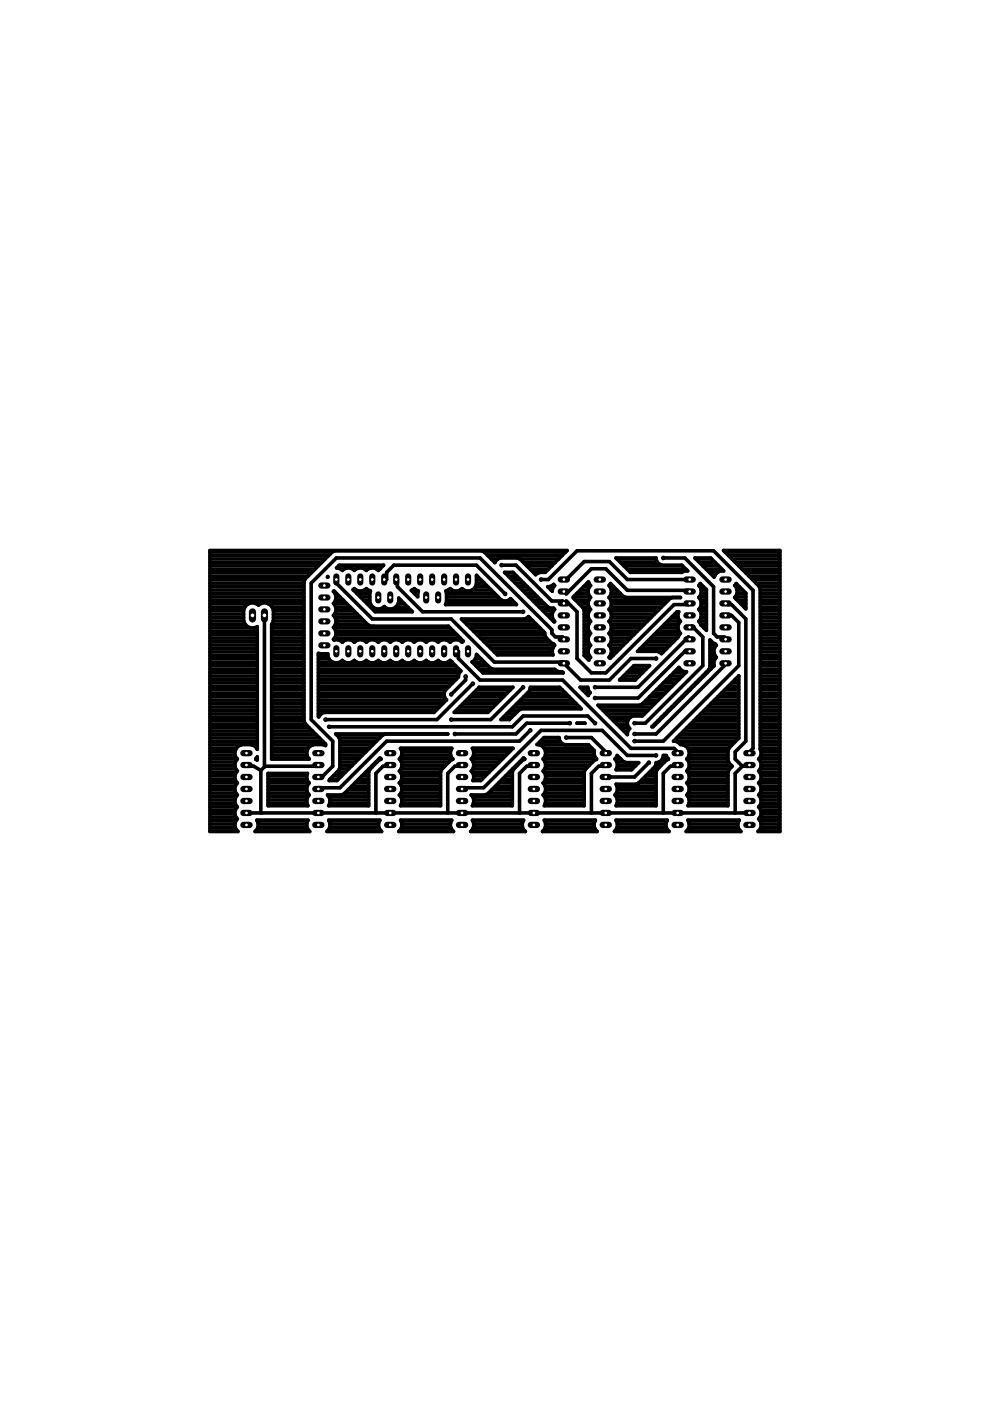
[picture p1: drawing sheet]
<svg xmlns="http://www.w3.org/2000/svg" width="210mm" height="297mm" viewBox="0 0 210 297" stroke-linecap="round" stroke-linejoin="round" font-family="sans-serif">
<g fill="none" stroke="#000" stroke-width=".76">
<path d="M44.5 120h23M44.5 119.3h23.7M44.5 118.5h24.4M44.5 117.8h25.2M44.5 117.1h25.9M71.8 120h9.4M102.7 117.1h17.2M103.4 117.8h15.8M104.2 118.5h1.3M104.9 119.3h.1M104.9 119.3l-2.3-2.3-.5-.2h-31.1l-.6 .2-5.7 5.8-.2 .5v29.6l.2 .5 4.3 4.4v.3l-.5-.2h-2l-.7 .2-.5 .5M106.3 119.8h3.1l7.6 7.6h2.3l.2 .5 .6-.5 2.2 2.3v9.9l3.1 3.1h3l14.5-14.5h3.1l.2-.3"/>
<path d="M110.2 118.5h8.2M110.3 118.5l-.6-.2h-3.7l-.5 .2-.6 .8M110.3 118.5l3.3 3.4 .8-.6h1.2l4.6-4.6h-75.7v59.6h6a1.73 1.73 0 0 1-.2-2.7 1.7 1.7 0 0 1 0-2.5 1.7 1.7 0 0 1 0-2.5 1.7 1.7 0 0 1 0-2.6 1.7 1.7 0 0 1 0-2.5 1.7 1.7 0 0 1 0-2.6 1.74 1.74 0 0 1-.2-2.3M111 119.3h6.7M111.7 120h5.3M130.6 118.3h8.5a1.48 1.48 0 0 0 1.2 1.5h4.3l1.2 1.3h-.6l-.7 .2h-10.9zM130.8 118.5h8.3M131.6 119.3h7.8M132.3 120h12.4M140.6 118.3h4.6l6.1 6.1v9.9l.8 .7h1.5l.2 .6M147.3 118.3h3.4l2.7 2.8a1.75 1.75 0 0 0-2 1.3zM147.6 118.5h3.3"/>
<path d="M148.3 119.3h3.3M149 120h3.3M153.4 116.7h12v59.6h-4.7a1.73 1.73 0 0 0 .1-2.7 1.7 1.7 0 0 0 0-2.5 1.7 1.7 0 0 0 0-2.5 1.7 1.7 0 0 0 0-2.6 1.7 1.7 0 0 0 0-2.5 1.7 1.7 0 0 0 0-2.6 1.63 1.63 0 0 0 .4-2v-34.1l-.2-.5zM153.7 117.1h11.7M154.5 117.8h10.9M155.2 118.5h10.2M155.9 119.3h9.5M156.7 120h8.7M44.5 122.9h20.1M44.5 139.7h10M44.5 139h10M44.5 138.2h10"/>
<path d="M44.5 137.5h10M44.5 136.8h10M44.5 136h10M44.5 135.3h10M44.5 134.6h10M44.5 133.8h10M44.5 133.1h8.6M44.5 132.4h7.5M44.5 131.7h7.1M44.5 130.9h7.1M44.5 130.2h7.1M44.5 129.5h7.1"/>
<path d="M44.5 128.7h7.4M44.5 128h8.2M44.5 127.3h20M44.5 126.6h20M44.5 125.8h20M44.5 125.1h20M44.5 124.4h20M44.5 123.6h20M44.5 122.2h20.8M44.5 121.4h21.5M44.5 120.7h22.2M54 133.1h.5"/>
<path d="M54.3 128h1M56.1 130.5v32.1M56.9 128h7.6M57.6 139.7h6.9M57.6 139h6.9M57.6 138.2h6.9M57.6 137.5h6.9M57.6 136.8h6.9M57.6 136h6.9M57.6 135.3h6.9M57.6 134.6h6.9M57.6 133.8h6.9"/>
<path d="M57.6 133.1h6.9M57.6 132.4h6.9M57.7 128.7h6.8M58 131.7h6.5M58 130.9h6.5M58 130.2h6.5M58 129.5h6.5M67.5 138.5l2 .1a1.78 1.78 0 0 0 1 1.8 1.78 1.78 0 0 0 2.1-.4 1.7 1.7 0 0 0 2.5 0 1.7 1.7 0 0 0 2.6 0 1.7 1.7 0 0 0 2.5 0 1.7 1.7 0 0 0 2.5 0 1.7 1.7 0 0 0 2.6 0 1.7 1.7 0 0 0 2.5 0 1.7 1.7 0 0 0 2.6 0 1.7 1.7 0 0 0 2.5 0 1.7 1.7 0 0 0 2.5 0l2.3 2.3-.3 .3-.2 1-2.8 2.8a1.54 1.54 0 0 0 .3 2l-2.7 2.6h-23.3l-.5 .3-.6 .7zM67.5 139.7h2.2M67.5 139h2M69.5 122.2l-.1 .1zM70.8 128h2.7"/>
<path d="M70.8 133.1h24.6M70.8 125.3l7.3 7.2 .5 .3h16.5l3.1 3.1-.2 .3a1.68 1.68 0 0 0-2.6 0 1.71 1.71 0 0 0-2.5 0 1.71 1.71 0 0 0-2.5 0 1.71 1.71 0 0 0-2.6 0 1.7 1.7 0 0 0-2.5 0 1.7 1.7 0 0 0-2.6 0 1.7 1.7 0 0 0-2.5 0 1.7 1.7 0 0 0-2.5 0 1.7 1.7 0 0 0-2.6 0 1.7 1.7 0 0 0-2.5 0 1.61 1.61 0 0 0-1.8-.5l-.1-.1a1.7 1.7 0 0 0 0-2.6 1.7 1.7 0 0 0 0-2.5 1.7 1.7 0 0 0 0-2.6 1.68 1.68 0 0 0 0-2.5zM71 135.3h26.6M71 130.2h4.7M71 125.8h.4M71 130.9h5.5M71.1 132.4h6.8M71.1 127.3h1.7M71.2 128.7h3.1M71.2 133.8h24.9M71.2 134.6h25.7M71.2 131.7h6"/>
<path d="M71.2 129.5h3.8M71.2 126.6h.9M71.3 122.9v.7l7.6 7.6h16.8l9.1 9.2h14.5l3.8 3.8h6.1l4.6-4.6h5.3M72.3 120.7l-.9-.3 .5-.6h9.4l-1.1 1.1a1.74 1.74 0 0 0-2.3-.2M72.3 120.7l.3 .2 .2-.2M72.3 120.7h.5M72.4 136h.3M72.8 120.7a1.74 1.74 0 0 1 2.3 .2l.3-.2M74.9 125l.2-.2a1.75 1.75 0 0 0 2.6 0l.8 .5-.1 .4v2a1.8 1.8 0 0 0 3.1 .9 1.83 1.83 0 0 0 2.2 .3 1.83 1.83 0 0 0 .8-2.1l2.9 2.9h-7.8zM74.9 120.7h.5M74.9 125.1h.6M75 136h.2"/>
<path d="M75.4 120.7a1.74 1.74 0 0 1 2.3 .2l.2-.2M75.6 125.8h2.8M76.4 126.6h2M77.1 127.3h1.3M77.3 125.1h.7M77.4 120.7h.5M77.5 136h.3M77.9 128h.6M78.6 128.7h.5M79.3 129.5h7.9M80 120.7h.4M80.1 136h.2"/>
<path d="M81.3 128.7h.3M81.5 122.9h.5v-1.6l1.5-1.5h17.5l6.1 6.1M82.6 136h.3M83.9 128.7h2.5M84 122.9h.3v1.5l5.3 5.3h21.3M84.4 128h1.3M84.5 127.3h.5M85.1 136h.3M87.2 125.2l.6-.4 .9 .5-.1 1.2zM87.4 125.1h.8M87.7 136h.2M87.8 125.8h.8"/>
<path d="M90.2 136h.3M92.8 136h.2M94.5 125.3l.9-.5a1.73 1.73 0 0 0 2.6 0 1.81 1.81 0 0 0 3-.9v-1.9l5.3 5.2a1.51 1.51 0 0 0 1.9-.3l1.3 1.3h-15l.2-.5v-2zM94.6 128h14.7M94.7 127.3h11.7M94.7 126.6h10.9M94.7 125.8h10.2M95.1 125.1h.7M95.3 136h.3M96.7 138.1h.5v1.5l4.6 4.6h17.5l14.5 14.5h9.1l.8 .7v.3M97.6 125.1h.7M97.8 136h.3"/>
<path d="M98.3 131.7h14.7M99 132.4h14.7M99.7 133.1h14.7M100.1 125.1h4M100.4 133.8h14.8M100.8 139.7h1.2M100.8 124.4h2.6M101 138.7l3 3 .5 .2h13.1l.9 .5h.7l.2 .3h-17l-2.3-2.4a1.63 1.63 0 0 0 .9-1.6zM101 122.9h.9M101 139h.2M101 123.6h1.7M101 122.2h.2"/>
<path d="M101.2 134.6h14.3M101.9 135.3h14M102.6 136h14M103.4 136.8h14.1M104.1 137.5h13.1M104.8 138.2h12.3M107.1 121.4h1.8M107.8 127.3h.8M107.8 122.2h1.8M108.5 122.9h1.8M109.3 123.6h1.7M110 124.4h1.8"/>
<path d="M110.7 125.1h1.8M111.5 125.8h1.7M111.9 130.9h.3M112.2 126.6h1.8M112.4 120.7h3.8M112.9 127.3h1.8M113.2 121.4h1M113.6 128h1.8M114.4 128.7h1.8M114.7 122.9h1.5l6.1-6.1h29l8.4 8.4v33.5l-.8 .7v.3M115.1 129.5h2.3M115.5 134.6v-.4l-3.4-3.5-.9 .5h-13.4l7.7 7.7h11.8a1.68 1.68 0 0 1 .3-2.1l-.2-.2"/>
<path d="M115.5 134.6l.2 .5 1.2 1.2 .4 .2M115.8 130.2h1.3M116.1 124.4h.4l.9-.5 .2 .2-.2 .3-.3 .9zM116.6 130.9h.5M116.6 124.4h.8M116.8 125.1h.3M117.3 131.7h.2M117.3 136.5l.1 .1M117.4 128.9h-.7l-.6-.2-7.3-7.4h-1.8l10.5 10.6 .1-.2a1.77 1.77 0 0 1-.2-2.2M117.4 128.9v.1M117.4 129l.2 .2-.2 .3M119.5 135.6l-.2-.6h-1.5l-.8-.7v-.8l-15.2-15.2h-30.5l-5.3 5.3v29l4.5 4.5v5.4l-2.2 2.2h-.8"/>
<path d="M119.5 122.9h.6l3.8-3.8h5.3l3.8 3.8h13.2M119.5 125.4l.6 .5 5.3-5.3h3l4.6 4.6h13l.2 .2M121.6 126.6h3.5M122 127.3h2.8M122.3 125.8h2.4M122.8 128h1.9M123 125.1h1.7M123.5 128.7h1.4M123.8 124.4h1.2M123.9 139h1M123.9 138.2h.8M123.9 137.5h.9"/>
<path d="M123.9 136.8h1.3M123.9 136h.9M123.9 135.3h.8M123.9 134.6h1.1M123.9 133.8h1M123.9 133.1h.8M123.9 132.4h.9M123.9 131.7h1.2M123.9 130.9h.8M123.9 130.2h.8M123.9 129.5h1.1M124.5 123.6h.4"/>
<path d="M124.6 139.7h.3M125 124.4l.2-.3-.4-.7-3.3 3.3 2.1 2.2 .3 .5v9.6M125 124.4a1.81 1.81 0 0 0 .2 2.3 1.73 1.73 0 0 0 0 2.5l-.2 .3M125 129.5a1.77 1.77 0 0 0 .2 2.2 1.75 1.75 0 0 0 0 2.6 1.75 1.75 0 0 0 0 2.5 1.75 1.75 0 0 0 0 2.6l-.4 .6-.9-1M129.2 136.8h3M129.2 131.7h8.1M129.2 126.6h3.2M129.3 124.4h.8M129.3 124.4a1.81 1.81 0 0 1-.2 2.3 1.73 1.73 0 0 1 0 2.5 1.75 1.75 0 0 1 0 2.5 1.75 1.75 0 0 1 0 2.6 1.75 1.75 0 0 1 0 2.5 1.75 1.75 0 0 1 0 2.6l.2 .2 12.7-12.7 .6-.2M129.3 124.4l-.2-.3 .3-.4 2.7 2.7 .6 .3h11.6M129.4 134.6h5M129.4 129.5h10.1"/>
<path d="M129.4 139h.6M129.4 133.8h5.7M129.5 128.7h10.7M129.5 127.3h12.2M129.5 132.4h7.1M129.5 137.5h2M129.6 136h3.3M129.6 130.9h8.4M129.6 125.8h1.9M129.6 138.2h1.1M129.6 135.3h4M129.6 133.1h6.2"/>
<path d="M129.6 130.2h9.1M129.6 128h11.3M129.6 125.1h1.2M133 120.7h12.5M135.8 137.5h5.6M136.5 136.8h5.6M137.2 136h5.6M138 135.3h5.6M138.7 134.6h5.3M139.4 133.8h4.5M139.7 138.2h.9M140.1 133.1h3.6"/>
<path d="M140.9 132.4h3M141.6 131.7h2.6M142.3 130.9h1.5M143.1 130.2h.6M143.6 129.7h.3a1.65 1.65 0 0 0 .4 2 1.7 1.7 0 0 0 0 2.6l-.5 .7-3.5 3.6-.9-.5h-4.2zM144.3 126.7h.1M144.5 121.3h.1M146.2 138.1h-1l-9.9 9.9h-9.1M146.2 133l.5-.2 2.3 2.2v6.1l-12.2 12.2h-2.3M146.2 135.6l-.2-.6-10.7 10.7h-9.1M148.3 131.7h1.5M148.3 126.6h1.5"/>
<path d="M148.4 124.4h.7M148.4 129.5h1.4M148.5 123.7l1.3 1.3v8.6l-1.2-1.1-.5-.8a1.7 1.7 0 0 0 0-2.5 1.68 1.68 0 0 0 0-2.5 1.71 1.71 0 0 0 0-2.6zM148.5 128.7h1.3M148.5 127.3h1.3M148.6 132.4h1.2M148.6 130.9h1.2M148.7 125.8h1.1M148.7 130.2h1.1M148.7 128h1.1M148.7 125.1h1.1M149.2 133.1h.6"/>
<path d="M149.8 120.7h3.3M150.5 121.4h1.5M150.5 135.7l1.4 1.1a1.7 1.7 0 0 0 0 2.6 1.63 1.63 0 0 0-.5 1.7l-12.9 13h-.3l12.1-12.1 .2-.6zM150.5 139.7h1.1M150.5 139h1.1M150.5 138.2h.9M150.5 137.5h1M150.5 136.8h1.3M150.5 136h.4M151.2 122.2h.3M153.8 127.9l.5 .3h.8l3 3v25.9l-2.2 2.3v1.5l1.5 1.6M153.8 130.5h1.3l1.5 1.5v9.1l-16 16h-6.1"/>
<path d="M155.9 126.6h2.2M156 124.4h.7M156.1 123.7l2 2.1v3.3l-2.3-2.4a1.71 1.71 0 0 0 0-2.6zM156.3 125.8h1.8M156.3 125.1h1.2M156.3 127.3h1.8M157.1 128h1M157.4 120.7h8M157.8 128.7h.3M158.1 121.4h7.3M158.8 122.2h6.6M159.6 122.9h5.8"/>
<path d="M160.3 123.6h5.1M161 124.4h4.4M161.2 139.7h4.2M161.2 139h4.2M161.2 138.2h4.2M161.2 137.5h4.2M161.2 136.8h4.2M161.2 136h4.2M161.2 135.3h4.2M161.2 134.6h4.2M161.2 133.8h4.2M161.2 133.1h4.2"/>
<path d="M161.2 132.4h4.2M161.2 131.7h4.2M161.2 130.9h4.2M161.2 130.2h4.2M161.2 129.5h4.2M161.2 128.7h4.2M161.2 128h4.2M161.2 127.3h4.2M161.2 126.6h4.2M161.2 125.8h4.2M161.2 125.1h4.2M44.5 158.7h5.6"/>
<path d="M44.5 141.1h10M44.5 157.9h6.6M44.5 141.9h10M44.5 159.4h5.3M44.5 157.2h10M44.5 156.5h10M44.5 155.7h10M44.5 155h10M44.5 154.3h10M44.5 153.5h10M44.5 152.8h10M44.5 152.1h10"/>
<path d="M44.5 151.4h10M44.5 150.6h10M44.5 149.9h10M44.5 149.2h10M44.5 148.4h10M44.5 147.7h10M44.5 147h10M44.5 146.2h10M44.5 145.5h10M44.5 144.8h10M44.5 144.1h10M44.5 143.3h10"/>
<path d="M44.5 142.6h10M44.5 140.4h10M50.1 158.6l.5-.5 .6-.2h2.1l.7 .2 .5 .5M53.4 157.9h1.1M54.5 158.7h.1M54.5 158.6v.3v-26a1.89 1.89 0 0 1-2.9-1.3v-2.3a1.88 1.88 0 0 1 3.2-1 1.9 1.9 0 0 1 3.2 1v2.3l-.4 .8v28.5h8a1.77 1.77 0 0 1-.3-2.3M57.6 158.7h7.7M57.6 141.1h6.9M57.6 157.9h8.7M57.6 141.9h6.9M57.6 159.4h7.4M57.6 157.2h10.9"/>
<path d="M57.6 156.5h10.1M57.6 155.7h9.4M57.6 155h8.7M57.6 154.3h7.9M57.6 153.5h7.2M57.6 152.8h6.9M57.6 152.1h6.9M57.6 151.4h6.9M57.6 150.6h6.9M57.6 149.9h6.9M57.6 149.2h6.9M57.6 148.4h6.9"/>
<path d="M57.6 147.7h6.9M57.6 147h6.9M57.6 146.2h6.9M57.6 145.5h6.9M57.6 144.8h6.9M57.6 144.1h6.9M57.6 143.3h6.9M57.6 142.6h6.9M57.6 140.4h6.9M67.5 141.1h29.1M67.5 141.9h29.8M67.5 151.4h.6"/>
<path d="M67.5 150.6h24.9M67.5 149.9h25.7M67.5 149.2h26.4M67.5 148.4h27.1M67.5 147.7h26.7M67.5 147h26.7M67.5 146.2h27M67.5 145.5h27.7M67.5 144.8h28.5M67.5 144.1h29.2M67.5 143.3h29.7M67.5 142.6h29.9"/>
<path d="M67.5 140.4h3.1M68.7 157.9h.3M71.3 155.7h10.1M71.9 156.5h8.6M72 140.4h1.2M72.1 158.7h6.2M72.1 157.9h6.9M72.1 159.4h5.5M72.1 157.2h7.7M74.5 140.4h1.2M77.1 140.4h1.2M79.6 140.4h1.2"/>
<path d="M81.7 155.6l-.6 .3-9.7 9.6h-1.6l2-2.2 .3-.5v-6l-.3-.5-.6-.7h23.7M82.1 140.4h1.2M84.7 140.4h1.2M84.9 158.7h10.9a1.71 1.71 0 0 0 .2 2.2l-.4 .3-2 1.9-.2 .6v7.1h-8.5a1.74 1.74 0 0 0-.2-2.2 1.7 1.7 0 0 0 0-2.6 1.7 1.7 0 0 0 0-2.5 1.7 1.7 0 0 0 0-2.6 1.71 1.71 0 0 0 .2-2.2zM85.2 159.4h10.3M87.2 140.4h1.2M89.8 140.4h1.2M92.3 140.4h1.2M94.8 140.4h1.1M94.9 155.6h.1M96.7 150.6h7.1M97.5 149.9h7.1"/>
<path d="M98.2 149.2h7.1M98.7 143.4v.8l-3 3M98.9 148.4h7.1M99.7 147.7h7.1M100.2 158.7h8.6l-6.9 6.8h-1.6a1.65 1.65 0 0 0-.4-2 1.7 1.7 0 0 0 0-2.6 1.71 1.71 0 0 0 .3-2.2zM100.2 140.4h2.5M100.2 144.9l-7.6 7.7h-23.6M100.4 147h7.1M100.4 159.4h7.6M100.9 141.1h2.5M101.1 146.2h7.1M101.6 145.7h7.2l-5.4 5.3h-7.1z"/>
<path d="M101.6 141.9h2.8M102.3 142.6h17.1M106.7 152.1h1.8M107.4 151.4h1.8M108.2 150.6h1.7M108.9 149.9h14M109.6 149.2h12.5M110.3 148.4h11.1M110.9 145.7l-6.8 6.9h-8.4M111.1 147.7h9.6M111.8 147h8.1M112.4 146.2h6.8"/>
<path d="M112.4 154.9l-2.2 2.2h-28.2l-9.9 9.9h-4.6v.3M112.4 145.7h6.3l4.5 4.6h-12.6l-.6 .2-2 2.1h-1.8l6-6zM114.4 157.9h10.4l1.2 1.3a2.08 2.08 0 0 0 .4 1.8 7 7 0 0 0-2.5 2.7v7.1h-8.5a1.74 1.74 0 0 0-.3-2.2 1.7 1.7 0 0 0 0-2.6 1.7 1.7 0 0 0 0-2.5 1.7 1.7 0 0 0 0-2.6 1.74 1.74 0 0 0 .3-2.3M114.5 157.2h4.2M115.3 156.5h3.2M115.4 158.7h10.1M115.7 159.4h10.3M119.8 157.9a1.51 1.51 0 0 1-1.3-1.5h-3.1l-1.5 1.5 1 .2 .5 .5M120.1 156.4h5.3l3 3v.3M120.8 153.3h-9.1l-2.3 2.3h-13M122.3 153.3v.1M122.3 153.3l1.7 .1"/>
<path d="M123 145.7h1.6l.3 .9 .2 .3-.4 .6zM123.5 146.2h1.2M124.2 147h.8M126.2 153.3l-1.6-1.5h-13.7l-2.3 2.3h-38.8M126.8 149.5h8.8l.6-.2 7.8-7.8a1.66 1.66 0 0 0 1.6 .9l-9.4 9.4h-2a1.53 1.53 0 0 0-1.2 1.1 1.53 1.53 0 0 0 .5 1.6l-.5 .8v.4zM127.2 149.9h10.9M127.9 150.6h9.5M128.6 151.4h8M129.3 152.1h4.3M130.1 152.8h3M130.8 153.5h2.2M131.5 144.1h3.3"/>
<path d="M131.6 154.3h1.7M132.2 143.3h3.3M132.3 155h.8M132.9 142.6h3.3M133 155.7h.1M133.7 141.9h3.3M134.4 141.1h3.3l-3 3.1h-3.3zM136.3 149.2h2.5M137 148.4h2.6M137.7 147.7h2.6M138.5 147h2.5M138.7 153.5h.3"/>
<path d="M139.2 146.2h2.5M139.5 152.8h.2M139.9 145.5h2.6M140.2 152.1h.3M140.7 144.8h2.5M140.9 151.4h.3M141.4 144.1h2.5M141.7 150.6h.2M142.1 143.3h2.6M142.4 149.9h.3M142.8 157.1l13.8-13.8v13.2l-2 2.1-.3 .5v2.1l.3 .6 .6 .7-.6 .6-.3 .6v7.1h-8.4a1.74 1.74 0 0 0-.3-2.2 1.7 1.7 0 0 0 0-2.6 1.7 1.7 0 0 0 0-2.5 1.7 1.7 0 0 0 0-2.6 1.78 1.78 0 0 0 .4-2 1.78 1.78 0 0 0-1.7-1l-.5-.5zM142.9 142.6h2.5"/>
<path d="M143.1 149.2h.3M143.4 157.2h12.5M143.4 156.5h13.2M143.6 141.9h.7M143.9 148.4h.2M144.2 155.7h12.4M144.6 147.7h.2M144.8 157.9h10.4M144.9 155h11.7M145.3 147h.3M145.6 154.3h11M145.9 158.7h8.6"/>
<path d="M146 146.2h.3M146.1 159.4h8.2M146.4 153.5h10.2M146.8 145.5h.2M147.1 152.8h9.5M147.5 144.8h.3M147.8 152.1h8.8M148.2 144.1h.3M148.5 151.4h8.1M149 143.3h.2M149.3 150.6h7.3M149.7 142.6h.3"/>
<path d="M150 149.9h6.6M150.3 141.9h.4M150.5 141.1h.9M150.5 140.4h.9M150.7 149.2h5.9M151.5 148.4h5.1M152.2 147.7h4.4M152.9 147h3.7M153.7 146.2h2.9M153.8 140.6l-.2 .5-14.5 14.5h-4.6M154.4 145.5h2.2M155.1 144.8h1.5"/>
<path d="M155.9 144.1h.7M156.6 143.3h.1M161.2 158.7h4.2M161.2 141.1h4.2M161.2 157.9h4.2M161.2 141.9h4.2M161.2 157.2h4.2M161.2 156.5h4.2M161.2 155.7h4.2M161.2 155h4.2M161.2 154.3h4.2M161.2 153.5h4.2"/>
<path d="M161.2 152.8h4.2M161.2 152.1h4.2M161.2 151.4h4.2M161.2 150.6h4.2M161.2 149.9h4.2M161.2 149.2h4.2M161.2 148.4h4.2M161.2 147.7h4.2M161.2 147h4.2M161.2 146.2h4.2M161.2 145.5h4.2M161.2 144.8h4.2"/>
<path d="M161.2 144.1h4.2M161.2 143.3h4.2M161.2 142.6h4.2M161.2 140.4h4.2M161.4 159.4h4M44.5 176.2h5.8M44.5 175.5h5.4M44.5 174.7h5.3M44.5 174h5.5M44.5 173.2h5.5M44.5 172.5h5.3M44.5 171.8h5.4"/>
<path d="M44.5 171.1h5.8M44.5 170.3h5.4M44.5 169.6h5.3M44.5 168.9h5.5M44.5 168.1h5.5M44.5 167.4h5.3M44.5 166.7h5.4M44.5 165.9h5.8M44.5 165.2h5.3M44.5 164.5h5.3M44.5 163.8h5.6M44.5 163h5.5"/>
<path d="M44.5 162.3h5.3M44.5 161.6h5.4M44.5 160.8h5.7M44.5 160.1h5.3M52.3 172.4h106.6M52.3 162.2v.3h1.5l1.5 .8M54.2 176.2h11.4M54.3 160.8h.2M54.5 173.9h10.8a1.83 1.83 0 0 0 .4 2.4h-11.6a1.77 1.77 0 0 0 .4-2.4zM54.5 174h10.8M54.5 160.5v.6l-.3-.2zM54.7 175.5h10.4"/>
<path d="M54.7 174.7h10.3M55.3 163.3v9.1M56.8 164h8.4a1.73 1.73 0 0 0 .4 2 1.75 1.75 0 0 0 0 2.6 1.8 1.8 0 0 0-.3 2.2h-8.5zM56.8 170.3h8.3M56.8 169.6h8.2M56.8 168.9h8.5M56.8 168.1h8.4M56.8 167.4h8.2M56.8 166.7h8.3M56.8 165.9h8.7M56.8 165.2h8.3M56.8 164.5h8.2"/>
<path d="M57.6 160.8h7.9M57.6 160.1h7.5M67.5 162.2v.3h-11.3l-.9 .8M69.4 168.6h.1M69.4 176.2h11.4M69.7 173.9h10.8a1.77 1.77 0 0 0 .4 2.4h-11.6a1.8 1.8 0 0 0 .4-2.4zM69.7 174h10.8M69.7 168.9h8.5M69.9 175.5h10.4M69.9 170.3h8.3M69.9 165.2h1.8M70 174.7h10.3"/>
<path d="M70 169.6h8.2M70.7 164.5h1.8M71.4 163.8h1.8M72 163h1.9M72.1 162.3h2.6M72.1 161.6h3.3M72.1 160.8h4M72.1 160.1h4.7M73.1 168.1h5.1M73.9 167.4h4.3M74.6 166.7h3.6M75.3 165.9h2.9"/>
<path d="M76 165.2h2.2M76.8 164.5h1.4M77.5 163.8h.7M78.2 163h.3M78.8 162.7l-.4 .4-.2 .6v7.1h-8.5a1.77 1.77 0 0 0-.3-2.2M78.8 162.7l1.5-1.5 .5-.3-.2-.2-7.7 7.6-.5 .3h-3M78.8 162.7h.1M79 162.3h.2M79.7 161.6h.2M80.4 160.8h.3M82.7 162.2v.3h-1.5l-1.5 1.5v8.4M84.7 176.2h11.3"/>
<path d="M84.7 165.9h8.7M84.8 160.8h11.1M84.9 173.9h10.9a1.77 1.77 0 0 0 .4 2.4h-11.7a1.77 1.77 0 0 0 .4-2.4zM84.9 168.9h8.5M84.9 163.8h8.5M85 174h10.7M85 168.1h8.4M85 163h8.7M85.1 166.7h8.3M85.1 161.6h10.1M85.1 175.5h10.5M85.1 170.3h8.3"/>
<path d="M85.2 165.2h8.2M85.2 160.1h10.3M85.2 174.7h10.3M85.2 169.6h8.2M85.2 167.4h8.2M85.2 164.5h8.2M85.2 162.3h9.2M98 162.2v.3h-1.6l-1.5 1.5v8.4M99.9 168.6h2.9l.6-.3 7.6-7.6 .3 .2-.1 .1a7 7 0 0 0-2.6 2.7v7.1h-8.4a1.74 1.74 0 0 0-.3-2.2zM99.9 168.6h.1M99.9 176.2h11.4M100 160.8h6.6"/>
<path d="M100.2 173.9h10.8a1.77 1.77 0 0 0 .4 2.4h-11.6a1.77 1.77 0 0 0 .4-2.4zM100.2 168.9h8.4M100.2 163.8h3.5M100.2 174h10.8M100.2 163h4.2M100.3 161.6h5.6M100.4 175.5h10.4M100.4 170.3h8.2M100.4 165.2h1.8M100.4 160.1h6.9M100.4 174.7h10.3M100.4 169.6h8.2"/>
<path d="M100.4 164.5h2.5M100.4 162.3h4.7M103.6 168.1h5M104.3 167.4h4.3M105.1 166.7h3.5M105.8 165.9h2.8M106.5 165.2h2.1M107.2 164.5h1.4M108 163.8h.6M108.7 163h.2M109.4 162.3h.3M110.2 161.6h.2"/>
<path d="M110.9 160.8h.3M113.2 162.2v.3h-1.5l-1.5 1.5v8.4M115.1 176.2h11.4M115.2 165.9h8.7M115.2 160.8h11.2M115.4 173.9h10.8a1.83 1.83 0 0 0 .4 2.4h-11.6a1.77 1.77 0 0 0 .4-2.4zM115.4 163.8h8.5M115.4 168.9h8.5M115.4 174h10.8M115.5 168.1h8.4M115.5 163h8.7M115.5 161.6h10.1"/>
<path d="M115.6 166.7h8.3M115.6 175.5h10.4M115.6 170.3h8.3M115.6 165.2h8.3M115.6 160.1h10.4M115.7 174.7h10.3M115.7 169.6h8.2M115.7 167.4h8.2M115.7 164.5h8.2M115.7 162.3h9.2M128.4 162.2v.3h-1.5l-1.5 1.5v8.4M130.4 176.2h11.3"/>
<path d="M130.5 160.8h1M130.6 166.3h4.2l.6-.3 3.5-3.4 .2-.9a1.45 1.45 0 0 0 1.5-1.5h.7l.4 .7-.1 .1a7.1 7.1 0 0 0-2.5 2.7v7.1h-8.5a1.77 1.77 0 0 0-.2-2.2 1.77 1.77 0 0 0 .2-2.3zM130.6 173.9h10.9a1.77 1.77 0 0 0 .4 2.4h-11.6a1.8 1.8 0 0 0 .3-2.4zM130.7 174h10.7M130.7 168.9h8.4M130.7 168.1h8.4M130.7 163h3.4M130.8 161.6h1.6M130.8 166.7h8.3M130.8 175.5h10.5M130.8 170.3h8.3M130.9 160.2l1.2 1.3 .6 .2h2.7l-1.5 1.5h-3.3a1.77 1.77 0 0 0-.2-2.3z"/>
<path d="M130.9 174.7h10.3M130.9 169.6h8.2M130.9 167.4h8.2M130.9 162.3h3.9M135.5 165.9h3.6M136.2 165.2h2.9M136.9 164.5h2.2M137.6 161.7l-3.1 3h-6.1M137.7 163.8h1.4M138.4 163h1M139 162.3h1.1M139.1 160.2h-6.1l-5.3-5.3h-13l-12.2 12.1h-4.5v.3"/>
<path d="M139.7 161.6h1.2M140.5 160.8h1.1M143.7 162.2v.3h-1.5l-1.6 1.5v8.4M145.6 176.2h11.4M145.7 165.9h8.6M145.7 160.8h8.6M145.9 173.9h10.8a1.77 1.77 0 0 0 .4 2.4h-11.6a1.77 1.77 0 0 0 .4-2.4zM145.9 168.9h8.4M145.9 163.8h8.4M145.9 174h10.8M145.9 168.1h8.4M145.9 163h8.8"/>
<path d="M146 166.7h8.3M146 161.6h8.5M146.1 175.5h10.4M146.1 170.3h8.2M146.1 165.2h8.2M146.1 160.1h8.2M146.1 174.7h10.3M146.1 169.6h8.2M146.1 167.4h8.2M146.1 164.5h8.2M146.1 162.3h9M157.4 162.5l-1.5 1.5v8.4"/>
<path d="M158.9 162.2v.3h-1.5M160.8 176.2h4.6M160.9 171.1h4.5M160.9 165.9h4.5M161 160.8h4.4M161.1 168.9h4.3M161.1 163.8h4.3M161.1 174h4.3M161.1 173.2h4.3M161.2 168.1h4.2M161.2 163h4.2M161.2 161.6h4.2"/>
<path d="M161.3 166.7h4.1M161.3 175.5h4.1M161.3 171.8h4.1M161.3 170.3h4.1M161.3 165.2h4.1M161.3 160.1h4.1M161.4 174.7h4M161.4 172.5h4M161.4 169.6h4M161.4 167.4h4M161.4 164.5h4M161.4 162.3h4"/>
</g>
<path d="M126.5 140.6h1.3" fill="none" stroke="#000" stroke-width="1.3"/>
<circle cx="127.2" cy="140.6" r=".4" fill="#fff" stroke="#000" stroke-width=".21"/>
<path d="M126.5 138.1h1.3" fill="none" stroke="#000" stroke-width="1.3"/>
<circle cx="127.2" cy="138.1" r=".4" fill="#fff" stroke="#000" stroke-width=".21"/>
<path d="M126.5 125.4h1.3" fill="none" stroke="#000" stroke-width="1.3"/>
<circle cx="127.2" cy="125.4" r=".4" fill="#fff" stroke="#000" stroke-width=".21"/>
<path d="M126.5 122.9h1.3" fill="none" stroke="#000" stroke-width="1.3"/>
<circle cx="127.2" cy="122.9" r=".4" fill="#fff" stroke="#000" stroke-width=".21"/>
<path d="M126.5 135.6h1.3" fill="none" stroke="#000" stroke-width="1.3"/>
<circle cx="127.2" cy="135.6" r=".4" fill="#fff" stroke="#000" stroke-width=".21"/>
<path d="M126.5 133h1.3" fill="none" stroke="#000" stroke-width="1.3"/>
<circle cx="127.2" cy="133" r=".4" fill="#fff" stroke="#000" stroke-width=".21"/>
<path d="M126.5 127.9h1.3" fill="none" stroke="#000" stroke-width="1.3"/>
<circle cx="127.2" cy="127.9" r=".4" fill="#fff" stroke="#000" stroke-width=".21"/>
<path d="M126.5 130.5h1.3" fill="none" stroke="#000" stroke-width="1.3"/>
<circle cx="127.2" cy="130.5" r=".4" fill="#fff" stroke="#000" stroke-width=".21"/>
<path d="M118.9 122.9h1.3" fill="none" stroke="#000" stroke-width="1.3"/>
<circle cx="119.5" cy="122.9" r=".4" fill="#fff" stroke="#000" stroke-width=".21"/>
<path d="M118.9 125.4h1.3" fill="none" stroke="#000" stroke-width="1.3"/>
<circle cx="119.5" cy="125.4" r=".4" fill="#fff" stroke="#000" stroke-width=".21"/>
<path d="M118.9 127.9h1.3" fill="none" stroke="#000" stroke-width="1.3"/>
<circle cx="119.5" cy="127.9" r=".4" fill="#fff" stroke="#000" stroke-width=".21"/>
<path d="M118.9 130.5h1.3" fill="none" stroke="#000" stroke-width="1.3"/>
<circle cx="119.5" cy="130.5" r=".4" fill="#fff" stroke="#000" stroke-width=".21"/>
<path d="M118.9 133h1.3" fill="none" stroke="#000" stroke-width="1.3"/>
<circle cx="119.5" cy="133" r=".4" fill="#fff" stroke="#000" stroke-width=".21"/>
<path d="M118.9 135.6h1.3" fill="none" stroke="#000" stroke-width="1.3"/>
<circle cx="119.5" cy="135.6" r=".4" fill="#fff" stroke="#000" stroke-width=".21"/>
<path d="M118.9 138.1h1.3" fill="none" stroke="#000" stroke-width="1.3"/>
<circle cx="119.5" cy="138.1" r=".4" fill="#fff" stroke="#000" stroke-width=".21"/>
<path d="M118.9 140.6h1.3" fill="none" stroke="#000" stroke-width="1.3"/>
<circle cx="119.5" cy="140.6" r=".4" fill="#fff" stroke="#000" stroke-width=".21"/>
<path d="M51.6 174.9h1.3" fill="none" stroke="#000" stroke-width="1.3"/>
<circle cx="52.3" cy="174.9" r=".4" fill="#fff" stroke="#000" stroke-width=".21"/>
<path d="M51.6 172.4h1.3" fill="none" stroke="#000" stroke-width="1.3"/>
<circle cx="52.3" cy="172.4" r=".4" fill="#fff" stroke="#000" stroke-width=".21"/>
<path d="M51.6 169.8h1.3" fill="none" stroke="#000" stroke-width="1.3"/>
<circle cx="52.3" cy="169.8" r=".4" fill="#fff" stroke="#000" stroke-width=".21"/>
<path d="M51.6 167.3h1.3" fill="none" stroke="#000" stroke-width="1.3"/>
<circle cx="52.3" cy="167.3" r=".4" fill="#fff" stroke="#000" stroke-width=".21"/>
<path d="M51.6 164.7h1.3" fill="none" stroke="#000" stroke-width="1.3"/>
<circle cx="52.3" cy="164.7" r=".4" fill="#fff" stroke="#000" stroke-width=".21"/>
<path d="M51.6 162.2h1.3" fill="none" stroke="#000" stroke-width="1.3"/>
<circle cx="52.3" cy="162.2" r=".4" fill="#fff" stroke="#000" stroke-width=".21"/>
<path d="M51.6 159.7h1.3" fill="none" stroke="#000" stroke-width="1.3"/>
<circle cx="52.3" cy="159.7" r=".4" fill="#fff" stroke="#000" stroke-width=".21"/>
<path d="M66.8 174.9h1.4" fill="none" stroke="#000" stroke-width="1.3"/>
<circle cx="67.5" cy="174.9" r=".4" fill="#fff" stroke="#000" stroke-width=".21"/>
<path d="M66.8 172.4h1.4" fill="none" stroke="#000" stroke-width="1.3"/>
<circle cx="67.5" cy="172.4" r=".4" fill="#fff" stroke="#000" stroke-width=".21"/>
<path d="M66.8 169.8h1.4" fill="none" stroke="#000" stroke-width="1.3"/>
<circle cx="67.5" cy="169.8" r=".4" fill="#fff" stroke="#000" stroke-width=".21"/>
<path d="M66.8 167.3h1.4" fill="none" stroke="#000" stroke-width="1.3"/>
<circle cx="67.5" cy="167.3" r=".4" fill="#fff" stroke="#000" stroke-width=".21"/>
<path d="M66.8 164.7h1.4" fill="none" stroke="#000" stroke-width="1.3"/>
<circle cx="67.5" cy="164.7" r=".4" fill="#fff" stroke="#000" stroke-width=".21"/>
<path d="M66.8 162.2h1.4" fill="none" stroke="#000" stroke-width="1.3"/>
<circle cx="67.5" cy="162.2" r=".4" fill="#fff" stroke="#000" stroke-width=".21"/>
<path d="M66.8 159.7h1.4" fill="none" stroke="#000" stroke-width="1.3"/>
<circle cx="67.5" cy="159.7" r=".4" fill="#fff" stroke="#000" stroke-width=".21"/>
<path d="M82.1 174.9h1.3" fill="none" stroke="#000" stroke-width="1.3"/>
<circle cx="82.7" cy="174.9" r=".4" fill="#fff" stroke="#000" stroke-width=".21"/>
<path d="M82.1 172.4h1.3" fill="none" stroke="#000" stroke-width="1.3"/>
<circle cx="82.7" cy="172.4" r=".4" fill="#fff" stroke="#000" stroke-width=".21"/>
<path d="M82.1 169.8h1.3" fill="none" stroke="#000" stroke-width="1.3"/>
<circle cx="82.7" cy="169.8" r=".4" fill="#fff" stroke="#000" stroke-width=".21"/>
<path d="M82.1 167.3h1.3" fill="none" stroke="#000" stroke-width="1.3"/>
<circle cx="82.7" cy="167.3" r=".4" fill="#fff" stroke="#000" stroke-width=".21"/>
<path d="M82.1 164.7h1.3" fill="none" stroke="#000" stroke-width="1.3"/>
<circle cx="82.7" cy="164.7" r=".4" fill="#fff" stroke="#000" stroke-width=".21"/>
<path d="M82.1 162.2h1.3" fill="none" stroke="#000" stroke-width="1.3"/>
<circle cx="82.7" cy="162.2" r=".4" fill="#fff" stroke="#000" stroke-width=".21"/>
<path d="M82.1 159.7h1.3" fill="none" stroke="#000" stroke-width="1.3"/>
<circle cx="82.7" cy="159.7" r=".4" fill="#fff" stroke="#000" stroke-width=".21"/>
<path d="M97.3 174.9h1.3" fill="none" stroke="#000" stroke-width="1.3"/>
<circle cx="98" cy="174.9" r=".4" fill="#fff" stroke="#000" stroke-width=".21"/>
<path d="M97.3 172.4h1.3" fill="none" stroke="#000" stroke-width="1.3"/>
<circle cx="98" cy="172.4" r=".4" fill="#fff" stroke="#000" stroke-width=".21"/>
<path d="M97.3 169.8h1.3" fill="none" stroke="#000" stroke-width="1.3"/>
<circle cx="98" cy="169.8" r=".4" fill="#fff" stroke="#000" stroke-width=".21"/>
<path d="M97.3 167.3h1.3" fill="none" stroke="#000" stroke-width="1.3"/>
<circle cx="98" cy="167.3" r=".4" fill="#fff" stroke="#000" stroke-width=".21"/>
<path d="M97.3 164.7h1.3" fill="none" stroke="#000" stroke-width="1.3"/>
<circle cx="98" cy="164.7" r=".4" fill="#fff" stroke="#000" stroke-width=".21"/>
<path d="M97.3 162.2h1.3" fill="none" stroke="#000" stroke-width="1.3"/>
<circle cx="98" cy="162.2" r=".4" fill="#fff" stroke="#000" stroke-width=".21"/>
<path d="M97.3 159.7h1.3" fill="none" stroke="#000" stroke-width="1.3"/>
<circle cx="98" cy="159.7" r=".4" fill="#fff" stroke="#000" stroke-width=".21"/>
<path d="M112.5 174.9h1.4" fill="none" stroke="#000" stroke-width="1.3"/>
<circle cx="113.2" cy="174.9" r=".4" fill="#fff" stroke="#000" stroke-width=".21"/>
<path d="M112.5 172.4h1.4" fill="none" stroke="#000" stroke-width="1.3"/>
<circle cx="113.2" cy="172.4" r=".4" fill="#fff" stroke="#000" stroke-width=".21"/>
<path d="M112.5 169.8h1.4" fill="none" stroke="#000" stroke-width="1.3"/>
<circle cx="113.2" cy="169.8" r=".4" fill="#fff" stroke="#000" stroke-width=".21"/>
<path d="M112.5 167.3h1.4" fill="none" stroke="#000" stroke-width="1.3"/>
<circle cx="113.2" cy="167.3" r=".4" fill="#fff" stroke="#000" stroke-width=".21"/>
<path d="M112.5 164.7h1.4" fill="none" stroke="#000" stroke-width="1.3"/>
<circle cx="113.2" cy="164.7" r=".4" fill="#fff" stroke="#000" stroke-width=".21"/>
<path d="M112.5 162.2h1.4" fill="none" stroke="#000" stroke-width="1.3"/>
<circle cx="113.2" cy="162.2" r=".4" fill="#fff" stroke="#000" stroke-width=".21"/>
<path d="M112.5 159.7h1.4" fill="none" stroke="#000" stroke-width="1.3"/>
<circle cx="113.2" cy="159.7" r=".4" fill="#fff" stroke="#000" stroke-width=".21"/>
<path d="M127.8 174.9h1.3" fill="none" stroke="#000" stroke-width="1.3"/>
<circle cx="128.4" cy="174.9" r=".4" fill="#fff" stroke="#000" stroke-width=".21"/>
<path d="M127.8 172.4h1.3" fill="none" stroke="#000" stroke-width="1.3"/>
<circle cx="128.4" cy="172.4" r=".4" fill="#fff" stroke="#000" stroke-width=".21"/>
<path d="M127.8 169.8h1.3" fill="none" stroke="#000" stroke-width="1.3"/>
<circle cx="128.4" cy="169.8" r=".4" fill="#fff" stroke="#000" stroke-width=".21"/>
<path d="M127.8 167.3h1.3" fill="none" stroke="#000" stroke-width="1.3"/>
<circle cx="128.4" cy="167.3" r=".4" fill="#fff" stroke="#000" stroke-width=".21"/>
<path d="M127.8 164.7h1.3" fill="none" stroke="#000" stroke-width="1.3"/>
<circle cx="128.4" cy="164.7" r=".4" fill="#fff" stroke="#000" stroke-width=".21"/>
<path d="M127.8 162.2h1.3" fill="none" stroke="#000" stroke-width="1.3"/>
<circle cx="128.4" cy="162.2" r=".4" fill="#fff" stroke="#000" stroke-width=".21"/>
<path d="M127.8 159.7h1.3" fill="none" stroke="#000" stroke-width="1.3"/>
<circle cx="128.4" cy="159.7" r=".4" fill="#fff" stroke="#000" stroke-width=".21"/>
<path d="M143 174.9h1.3" fill="none" stroke="#000" stroke-width="1.3"/>
<circle cx="143.7" cy="174.9" r=".4" fill="#fff" stroke="#000" stroke-width=".21"/>
<path d="M143 172.4h1.3" fill="none" stroke="#000" stroke-width="1.3"/>
<circle cx="143.7" cy="172.4" r=".4" fill="#fff" stroke="#000" stroke-width=".21"/>
<path d="M143 169.8h1.3" fill="none" stroke="#000" stroke-width="1.3"/>
<circle cx="143.7" cy="169.8" r=".4" fill="#fff" stroke="#000" stroke-width=".21"/>
<path d="M143 167.3h1.3" fill="none" stroke="#000" stroke-width="1.3"/>
<circle cx="143.7" cy="167.3" r=".4" fill="#fff" stroke="#000" stroke-width=".21"/>
<path d="M143 164.7h1.3" fill="none" stroke="#000" stroke-width="1.3"/>
<circle cx="143.7" cy="164.7" r=".4" fill="#fff" stroke="#000" stroke-width=".21"/>
<path d="M143 162.2h1.3" fill="none" stroke="#000" stroke-width="1.3"/>
<circle cx="143.7" cy="162.2" r=".4" fill="#fff" stroke="#000" stroke-width=".21"/>
<path d="M143 159.7h1.3" fill="none" stroke="#000" stroke-width="1.3"/>
<circle cx="143.7" cy="159.7" r=".4" fill="#fff" stroke="#000" stroke-width=".21"/>
<path d="M158.2 174.9h1.4" fill="none" stroke="#000" stroke-width="1.3"/>
<circle cx="158.9" cy="174.9" r=".4" fill="#fff" stroke="#000" stroke-width=".21"/>
<path d="M158.2 172.4h1.4" fill="none" stroke="#000" stroke-width="1.3"/>
<circle cx="158.9" cy="172.4" r=".4" fill="#fff" stroke="#000" stroke-width=".21"/>
<path d="M158.2 169.8h1.4" fill="none" stroke="#000" stroke-width="1.3"/>
<circle cx="158.9" cy="169.8" r=".4" fill="#fff" stroke="#000" stroke-width=".21"/>
<path d="M158.2 167.3h1.4" fill="none" stroke="#000" stroke-width="1.3"/>
<circle cx="158.9" cy="167.3" r=".4" fill="#fff" stroke="#000" stroke-width=".21"/>
<path d="M158.2 164.7h1.4" fill="none" stroke="#000" stroke-width="1.3"/>
<circle cx="158.9" cy="164.7" r=".4" fill="#fff" stroke="#000" stroke-width=".21"/>
<path d="M158.2 162.2h1.4" fill="none" stroke="#000" stroke-width="1.3"/>
<circle cx="158.9" cy="162.2" r=".4" fill="#fff" stroke="#000" stroke-width=".21"/>
<path d="M158.2 159.7h1.4" fill="none" stroke="#000" stroke-width="1.3"/>
<circle cx="158.9" cy="159.7" r=".4" fill="#fff" stroke="#000" stroke-width=".21"/>
<path d="M153.2 140.6h1.3" fill="none" stroke="#000" stroke-width="1.3"/>
<circle cx="153.8" cy="140.6" r=".4" fill="#fff" stroke="#000" stroke-width=".21"/>
<path d="M153.2 138.1h1.3" fill="none" stroke="#000" stroke-width="1.3"/>
<circle cx="153.8" cy="138.1" r=".4" fill="#fff" stroke="#000" stroke-width=".21"/>
<path d="M153.2 125.4h1.3" fill="none" stroke="#000" stroke-width="1.3"/>
<circle cx="153.8" cy="125.4" r=".4" fill="#fff" stroke="#000" stroke-width=".21"/>
<path d="M153.2 122.9h1.3" fill="none" stroke="#000" stroke-width="1.3"/>
<circle cx="153.8" cy="122.9" r=".4" fill="#fff" stroke="#000" stroke-width=".21"/>
<path d="M153.2 135.6h1.3" fill="none" stroke="#000" stroke-width="1.3"/>
<circle cx="153.8" cy="135.6" r=".4" fill="#fff" stroke="#000" stroke-width=".21"/>
<path d="M153.2 133h1.3" fill="none" stroke="#000" stroke-width="1.3"/>
<circle cx="153.8" cy="133" r=".4" fill="#fff" stroke="#000" stroke-width=".21"/>
<path d="M153.2 127.9h1.3" fill="none" stroke="#000" stroke-width="1.3"/>
<circle cx="153.8" cy="127.9" r=".4" fill="#fff" stroke="#000" stroke-width=".21"/>
<path d="M153.2 130.5h1.3" fill="none" stroke="#000" stroke-width="1.3"/>
<circle cx="153.8" cy="130.5" r=".4" fill="#fff" stroke="#000" stroke-width=".21"/>
<path d="M145.5 122.9h1.4" fill="none" stroke="#000" stroke-width="1.3"/>
<circle cx="146.2" cy="122.9" r=".4" fill="#fff" stroke="#000" stroke-width=".21"/>
<path d="M145.5 125.4h1.4" fill="none" stroke="#000" stroke-width="1.3"/>
<circle cx="146.2" cy="125.4" r=".4" fill="#fff" stroke="#000" stroke-width=".21"/>
<path d="M145.5 127.9h1.4" fill="none" stroke="#000" stroke-width="1.3"/>
<circle cx="146.2" cy="127.9" r=".4" fill="#fff" stroke="#000" stroke-width=".21"/>
<path d="M145.5 130.5h1.4" fill="none" stroke="#000" stroke-width="1.3"/>
<circle cx="146.2" cy="130.5" r=".4" fill="#fff" stroke="#000" stroke-width=".21"/>
<path d="M145.5 133h1.4" fill="none" stroke="#000" stroke-width="1.3"/>
<circle cx="146.2" cy="133" r=".4" fill="#fff" stroke="#000" stroke-width=".21"/>
<path d="M145.5 135.6h1.4" fill="none" stroke="#000" stroke-width="1.3"/>
<circle cx="146.2" cy="135.6" r=".4" fill="#fff" stroke="#000" stroke-width=".21"/>
<path d="M145.5 138.1h1.4" fill="none" stroke="#000" stroke-width="1.3"/>
<circle cx="146.2" cy="138.1" r=".4" fill="#fff" stroke="#000" stroke-width=".21"/>
<path d="M145.5 140.6h1.4" fill="none" stroke="#000" stroke-width="1.3"/>
<circle cx="146.2" cy="140.6" r=".4" fill="#fff" stroke="#000" stroke-width=".21"/>
<path d="M71.3 137.4v1.3" fill="none" stroke="#000" stroke-width="1.3"/>
<circle cx="71.3" cy="138.1" r=".4" fill="#fff" stroke="#000" stroke-width=".21"/>
<path d="M73.9 137.4v1.3" fill="none" stroke="#000" stroke-width="1.3"/>
<circle cx="73.9" cy="138.1" r=".4" fill="#fff" stroke="#000" stroke-width=".21"/>
<path d="M76.4 137.4v1.3" fill="none" stroke="#000" stroke-width="1.3"/>
<circle cx="76.4" cy="138.1" r=".4" fill="#fff" stroke="#000" stroke-width=".21"/>
<path d="M78.9 137.4v1.3" fill="none" stroke="#000" stroke-width="1.3"/>
<circle cx="78.9" cy="138.1" r=".4" fill="#fff" stroke="#000" stroke-width=".21"/>
<path d="M81.5 137.4v1.3" fill="none" stroke="#000" stroke-width="1.3"/>
<circle cx="81.5" cy="138.1" r=".4" fill="#fff" stroke="#000" stroke-width=".21"/>
<path d="M84 137.4v1.3" fill="none" stroke="#000" stroke-width="1.3"/>
<circle cx="84" cy="138.1" r=".4" fill="#fff" stroke="#000" stroke-width=".21"/>
<path d="M86.6 137.4v1.3" fill="none" stroke="#000" stroke-width="1.3"/>
<circle cx="86.6" cy="138.1" r=".4" fill="#fff" stroke="#000" stroke-width=".21"/>
<path d="M89.1 137.4v1.3" fill="none" stroke="#000" stroke-width="1.3"/>
<circle cx="89.1" cy="138.1" r=".4" fill="#fff" stroke="#000" stroke-width=".21"/>
<path d="M91.6 137.4v1.3" fill="none" stroke="#000" stroke-width="1.3"/>
<circle cx="91.6" cy="138.1" r=".4" fill="#fff" stroke="#000" stroke-width=".21"/>
<path d="M94.2 137.4v1.3" fill="none" stroke="#000" stroke-width="1.3"/>
<circle cx="94.2" cy="138.1" r=".4" fill="#fff" stroke="#000" stroke-width=".21"/>
<path d="M96.7 137.4v1.3" fill="none" stroke="#000" stroke-width="1.3"/>
<circle cx="96.7" cy="138.1" r=".4" fill="#fff" stroke="#000" stroke-width=".21"/>
<path d="M99.2 137.4v1.3" fill="none" stroke="#000" stroke-width="1.3"/>
<circle cx="99.2" cy="138.1" r=".4" fill="#fff" stroke="#000" stroke-width=".21"/>
<path d="M71.3 122.2v1.3" fill="none" stroke="#000" stroke-width="1.3"/>
<circle cx="71.3" cy="122.9" r=".4" fill="#fff" stroke="#000" stroke-width=".21"/>
<path d="M73.9 122.2v1.3" fill="none" stroke="#000" stroke-width="1.3"/>
<circle cx="73.9" cy="122.9" r=".4" fill="#fff" stroke="#000" stroke-width=".21"/>
<path d="M76.4 122.2v1.3" fill="none" stroke="#000" stroke-width="1.3"/>
<circle cx="76.4" cy="122.9" r=".4" fill="#fff" stroke="#000" stroke-width=".21"/>
<path d="M78.9 122.2v1.3" fill="none" stroke="#000" stroke-width="1.3"/>
<circle cx="78.9" cy="122.9" r=".4" fill="#fff" stroke="#000" stroke-width=".21"/>
<path d="M81.5 122.2v1.3" fill="none" stroke="#000" stroke-width="1.3"/>
<circle cx="81.5" cy="122.9" r=".4" fill="#fff" stroke="#000" stroke-width=".21"/>
<path d="M84 122.2v1.3" fill="none" stroke="#000" stroke-width="1.3"/>
<circle cx="84" cy="122.9" r=".4" fill="#fff" stroke="#000" stroke-width=".21"/>
<path d="M86.6 122.2v1.3" fill="none" stroke="#000" stroke-width="1.3"/>
<circle cx="86.6" cy="122.9" r=".4" fill="#fff" stroke="#000" stroke-width=".21"/>
<path d="M89.1 122.2v1.3" fill="none" stroke="#000" stroke-width="1.3"/>
<circle cx="89.1" cy="122.9" r=".4" fill="#fff" stroke="#000" stroke-width=".21"/>
<path d="M91.6 122.2v1.3" fill="none" stroke="#000" stroke-width="1.3"/>
<circle cx="91.6" cy="122.9" r=".4" fill="#fff" stroke="#000" stroke-width=".21"/>
<path d="M94.2 122.2v1.3" fill="none" stroke="#000" stroke-width="1.3"/>
<circle cx="94.2" cy="122.9" r=".4" fill="#fff" stroke="#000" stroke-width=".21"/>
<path d="M96.7 122.2v1.3" fill="none" stroke="#000" stroke-width="1.3"/>
<circle cx="96.7" cy="122.9" r=".4" fill="#fff" stroke="#000" stroke-width=".21"/>
<path d="M99.2 122.2v1.3" fill="none" stroke="#000" stroke-width="1.3"/>
<circle cx="99.2" cy="122.9" r=".4" fill="#fff" stroke="#000" stroke-width=".21"/>
<path d="M68.1 136.8h1.3" fill="none" stroke="#000" stroke-width="1.3"/>
<circle cx="68.8" cy="136.8" r=".4" fill="#fff" stroke="#000" stroke-width=".21"/>
<path d="M68.1 134.3h1.3" fill="none" stroke="#000" stroke-width="1.3"/>
<circle cx="68.8" cy="134.3" r=".4" fill="#fff" stroke="#000" stroke-width=".21"/>
<path d="M68.1 131.7h1.3" fill="none" stroke="#000" stroke-width="1.3"/>
<circle cx="68.8" cy="131.7" r=".4" fill="#fff" stroke="#000" stroke-width=".21"/>
<path d="M68.1 129.2h1.3" fill="none" stroke="#000" stroke-width="1.3"/>
<circle cx="68.8" cy="129.2" r=".4" fill="#fff" stroke="#000" stroke-width=".21"/>
<path d="M68.1 126.7h1.3" fill="none" stroke="#000" stroke-width="1.3"/>
<circle cx="68.8" cy="126.7" r=".4" fill="#fff" stroke="#000" stroke-width=".21"/>
<path d="M68.1 124.1h1.3" fill="none" stroke="#000" stroke-width="1.3"/>
<circle cx="68.8" cy="124.1" r=".4" fill="#fff" stroke="#000" stroke-width=".21"/>
<path d="M92.9 126v1.3" fill="none" stroke="#000" stroke-width="1.3"/>
<circle cx="92.9" cy="126.7" r=".4" fill="#fff" stroke="#000" stroke-width=".21"/>
<path d="M90.4 126v1.3" fill="none" stroke="#000" stroke-width="1.3"/>
<circle cx="90.4" cy="126.7" r=".4" fill="#fff" stroke="#000" stroke-width=".21"/>
<path d="M82.7 126v1.3" fill="none" stroke="#000" stroke-width="1.3"/>
<circle cx="82.7" cy="126.7" r=".4" fill="#fff" stroke="#000" stroke-width=".21"/>
<path d="M80.2 126v1.3" fill="none" stroke="#000" stroke-width="1.3"/>
<circle cx="80.2" cy="126.7" r=".4" fill="#fff" stroke="#000" stroke-width=".21"/>
<path d="M53.5 129.7v1.5" fill="none" stroke="#000" stroke-width="1.5"/>
<circle cx="53.5" cy="130.5" r=".51" fill="#fff" stroke="#000" stroke-width=".21"/>
<path d="M56.1 129.7v1.5" fill="none" stroke="#000" stroke-width="1.5"/>
<circle cx="56.1" cy="130.5" r=".51" fill="#fff" stroke="#000" stroke-width=".21"/>
<circle cx="139.1" cy="139.6" r=".38" fill="#000" stroke="#000" stroke-width=".21"/>
<circle cx="139.1" cy="139.6" r=".17" fill="#fff" stroke="#000" stroke-width=".21"/>
<circle cx="106.3" cy="119.8" r=".38" fill="#000" stroke="#000" stroke-width=".21"/>
<circle cx="106.3" cy="119.8" r=".17" fill="#fff" stroke="#000" stroke-width=".21"/>
<circle cx="110.9" cy="129.7" r=".38" fill="#000" stroke="#000" stroke-width=".21"/>
<circle cx="110.9" cy="129.7" r=".17" fill="#fff" stroke="#000" stroke-width=".21"/>
<circle cx="107.1" cy="125.9" r=".38" fill="#000" stroke="#000" stroke-width=".21"/>
<circle cx="107.1" cy="125.9" r=".17" fill="#fff" stroke="#000" stroke-width=".21"/>
<circle cx="120.1" cy="156.4" r=".38" fill="#000" stroke="#000" stroke-width=".21"/>
<circle cx="120.1" cy="156.4" r=".17" fill="#fff" stroke="#000" stroke-width=".21"/>
<circle cx="114.7" cy="122.9" r=".38" fill="#000" stroke="#000" stroke-width=".21"/>
<circle cx="114.7" cy="122.9" r=".17" fill="#fff" stroke="#000" stroke-width=".21"/>
<circle cx="140.6" cy="118.3" r=".38" fill="#000" stroke="#000" stroke-width=".21"/>
<circle cx="140.6" cy="118.3" r=".17" fill="#fff" stroke="#000" stroke-width=".21"/>
<circle cx="69" cy="152.6" r=".38" fill="#000" stroke="#000" stroke-width=".21"/>
<circle cx="69" cy="152.6" r=".17" fill="#fff" stroke="#000" stroke-width=".21"/>
<circle cx="100.2" cy="144.9" r=".38" fill="#000" stroke="#000" stroke-width=".21"/>
<circle cx="100.2" cy="144.9" r=".17" fill="#fff" stroke="#000" stroke-width=".21"/>
<circle cx="95.7" cy="152.6" r=".38" fill="#000" stroke="#000" stroke-width=".21"/>
<circle cx="95.7" cy="152.6" r=".17" fill="#fff" stroke="#000" stroke-width=".21"/>
<circle cx="110.9" cy="145.7" r=".38" fill="#000" stroke="#000" stroke-width=".21"/>
<circle cx="110.9" cy="145.7" r=".17" fill="#fff" stroke="#000" stroke-width=".21"/>
<circle cx="95.7" cy="147.2" r=".38" fill="#000" stroke="#000" stroke-width=".21"/>
<circle cx="95.7" cy="147.2" r=".17" fill="#fff" stroke="#000" stroke-width=".21"/>
<circle cx="98.7" cy="143.4" r=".38" fill="#000" stroke="#000" stroke-width=".21"/>
<circle cx="98.7" cy="143.4" r=".17" fill="#fff" stroke="#000" stroke-width=".21"/>
<circle cx="137.6" cy="161.7" r=".38" fill="#000" stroke="#000" stroke-width=".21"/>
<circle cx="137.6" cy="161.7" r=".17" fill="#fff" stroke="#000" stroke-width=".21"/>
<circle cx="69.8" cy="154.1" r=".38" fill="#000" stroke="#000" stroke-width=".21"/>
<circle cx="69.8" cy="154.1" r=".17" fill="#fff" stroke="#000" stroke-width=".21"/>
<circle cx="126.2" cy="153.3" r=".38" fill="#000" stroke="#000" stroke-width=".21"/>
<circle cx="126.2" cy="153.3" r=".17" fill="#fff" stroke="#000" stroke-width=".21"/>
<circle cx="134.5" cy="153.3" r=".38" fill="#000" stroke="#000" stroke-width=".21"/>
<circle cx="134.5" cy="153.3" r=".17" fill="#fff" stroke="#000" stroke-width=".21"/>
<circle cx="112.4" cy="154.9" r=".38" fill="#000" stroke="#000" stroke-width=".21"/>
<circle cx="112.4" cy="154.9" r=".17" fill="#fff" stroke="#000" stroke-width=".21"/>
<circle cx="126.2" cy="145.7" r=".38" fill="#000" stroke="#000" stroke-width=".21"/>
<circle cx="126.2" cy="145.7" r=".17" fill="#fff" stroke="#000" stroke-width=".21"/>
<circle cx="96.4" cy="155.6" r=".38" fill="#000" stroke="#000" stroke-width=".21"/>
<circle cx="96.4" cy="155.6" r=".17" fill="#fff" stroke="#000" stroke-width=".21"/>
<circle cx="120.8" cy="153.3" r=".38" fill="#000" stroke="#000" stroke-width=".21"/>
<circle cx="120.8" cy="153.3" r=".17" fill="#fff" stroke="#000" stroke-width=".21"/>
<circle cx="126.2" cy="148" r=".38" fill="#000" stroke="#000" stroke-width=".21"/>
<circle cx="126.2" cy="148" r=".17" fill="#fff" stroke="#000" stroke-width=".21"/>
<circle cx="139.1" cy="160.2" r=".38" fill="#000" stroke="#000" stroke-width=".21"/>
<circle cx="139.1" cy="160.2" r=".17" fill="#fff" stroke="#000" stroke-width=".21"/>
<circle cx="134.5" cy="155.6" r=".38" fill="#000" stroke="#000" stroke-width=".21"/>
<circle cx="134.5" cy="155.6" r=".17" fill="#fff" stroke="#000" stroke-width=".21"/>
<circle cx="134.5" cy="157.1" r=".38" fill="#000" stroke="#000" stroke-width=".21"/>
<circle cx="134.5" cy="157.1" r=".17" fill="#fff" stroke="#000" stroke-width=".21"/>
</svg>
